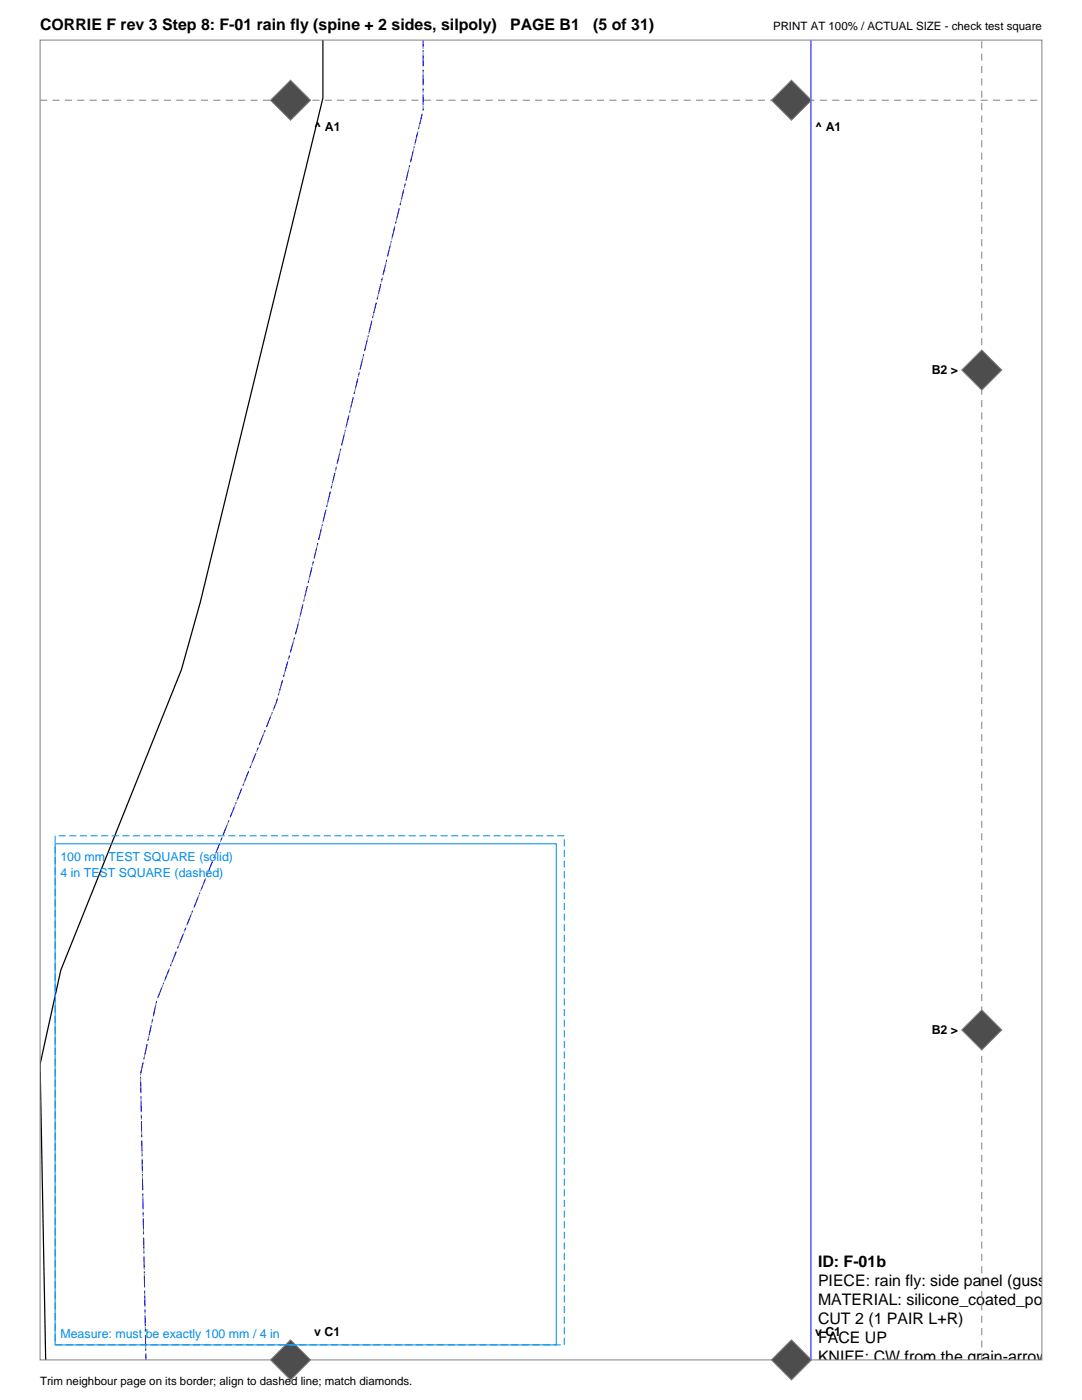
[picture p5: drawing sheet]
<svg xmlns="http://www.w3.org/2000/svg" width="216mm" height="279mm" viewBox="0 0 216 279" stroke-linecap="round" stroke-linejoin="round" font-family="sans-serif">
<defs><g id="words">
<g font-size="3.2">
<text x="8" y="6">CORRIE F rev 3 Step 8: F-01 rain fly (spine + 2 sides, silpoly)</text>
<text x="101.8" y="6">PAGE B1</text>
<text x="118.4" y="6">(5 of 31)</text>
<text x="163.2" y="252.8">ID: F-01b</text>
<text x="163.2" y="256.6">PIECE: rain fly: side panel (gusset, roll</text>
<text x="163.2" y="260.4">MATERIAL: silicone_coated_poly_rips</text>
<text x="163.2" y="264.3">CUT 2 (1 PAIR L+R)</text>
<text x="163.2" y="268.1">FACE UP</text>
<text x="163.2" y="271.9">KNIFE: CW from the grain-arrow head</text>
</g>
<g font-size="2.5">
<text x="62.7" y="26.1">^ A1</text>
<text x="162.6" y="26.1">^ A1</text>
<text x="185.9" y="74.7">B2 &gt;</text>
<text x="185.9" y="206.4">B2 &gt;</text>
<text x="62.7" y="266.7">v C1</text>
<text x="162.6" y="266.7">v C1</text>
</g>
<g font-size="2.5" fill="#008ce6">
<text x="12.1" y="171.9">100 mm TEST SQUARE (solid)</text>
<text x="12.1" y="175.1">4 in TEST SQUARE (dashed)</text>
<text x="12.1" y="267">Measure: must be exactly 100 mm / 4 in</text>
</g>
<g font-size="2.3">
<text x="154.2" y="6">PRINT AT 100% / ACTUAL SIZE - check test square</text>
<text x="8" y="276.4">Trim neighbour page on its border; align to dashed line; match diamonds.</text>
</g>
</g></defs>
<path d="M64.4 7.9v11.7l-24.4 100.6-3.8 13.5-24.1 59.9-4.1 18.8 1.1 59" fill="none" stroke="#000" stroke-width=".25"/>
<path d="M84.4 7.9v14.1l-25.1 103.3-4.1 14.8-23.9 59.4-3.3 14.9 1.1 57" fill="none" stroke="#808080" stroke-width=".2" stroke-dasharray="1.1 .7" stroke-linecap="butt"/>
<path d="M84.4 7.9v14.1l-25.1 103.3-4.1 14.8-23.9 59.4-3.3 14.9 1.1 57" fill="none" stroke="#00f" stroke-width=".2" stroke-dasharray="2.1 .7 .4 .7" stroke-linecap="butt"/>
<path d="M161.8 7.9v263.5" fill="none" stroke="#00f" stroke-width=".2"/>
<path d="M8 8h199.9v263.4h-199.9z" fill="none" stroke="#808080" stroke-width=".2"/>
<path d="M8 20h199.9M195.9 271.4v-263.4" fill="none" stroke="#808080" stroke-width=".2" stroke-dasharray="1.4 1.1" stroke-linecap="butt"/>
<g fill="#4d4d4d" stroke="#808080" stroke-width=".2">
<path d="M191.9 205.5l4-4 4 4-4 4z" fill-rule="evenodd"/>
<path d="M54 20l4-4 4 4-4 4z" fill-rule="evenodd"/>
<path d="M54 271.4l4-4 4 4-4 4z" fill-rule="evenodd"/>
<path d="M195.9 69.8l4 4.1-4 4-4-4z" fill-rule="evenodd"/>
<path d="M153.9 20l4-4 4 4-4 4z" fill-rule="evenodd"/>
<path d="M153.9 271.4l4-4 4 4-4 4z" fill-rule="evenodd"/>
</g>
<path d="M11 168.4h100v100h-100z" fill="none" stroke="#008ce6" stroke-width=".2"/>
<path d="M11 166.8h101.6v101.6h-101.6z" fill="none" stroke="#008ce6" stroke-width=".2" stroke-dasharray="1.4 .7" stroke-linecap="butt"/>
<use href="#words"/>
</svg>
